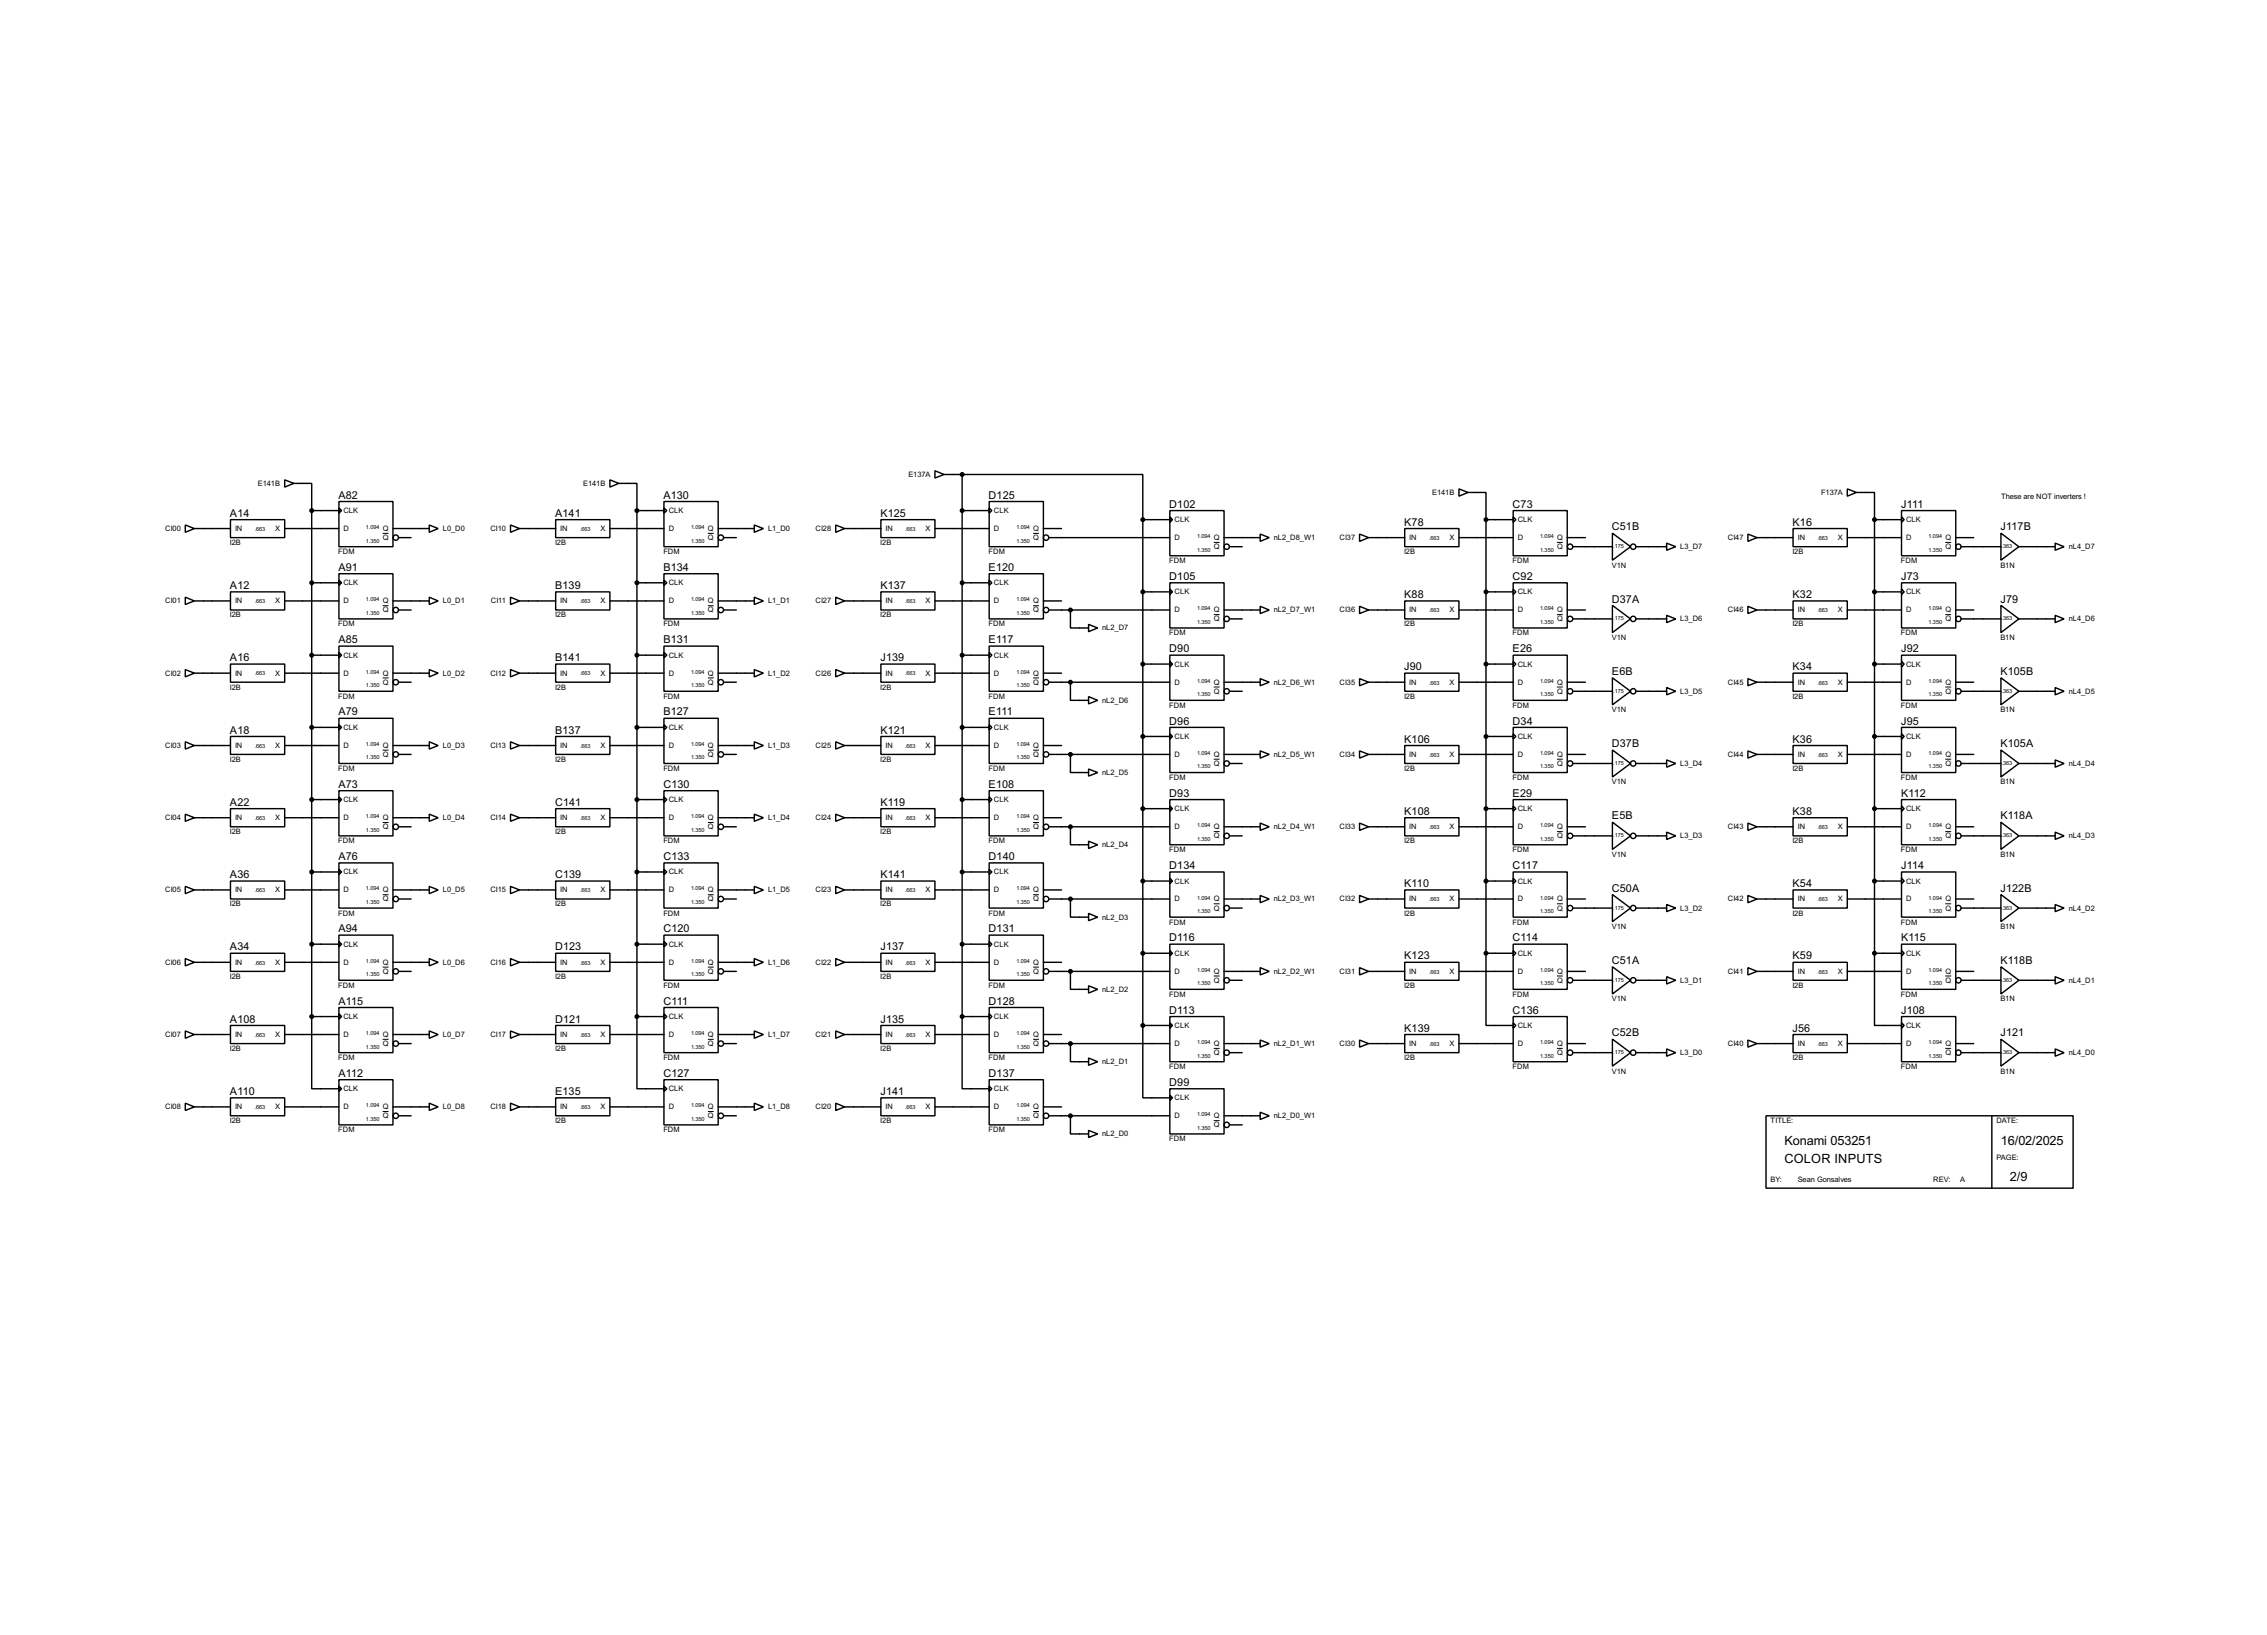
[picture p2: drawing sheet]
<svg xmlns="http://www.w3.org/2000/svg" width="637mm" height="460mm" viewBox="0 0 637 460" stroke-linecap="round" stroke-linejoin="round" font-family="sans-serif">
<defs><g id="words">
<g font-size="4">
<text x="501.8" y="321.9">Konami 053251</text>
<text x="562.7" y="321.9">16/02/2025</text>
<text x="501.8" y="327">COLOR INPUTS</text>
<text x="565.2" y="332">2/9</text>
</g>
<g font-size="3.4">
<text x="95.2" y="140.2">A82</text>
<text x="186.6" y="140.2">A130</text>
<text x="278" y="140.2">D125</text>
<text x="328.8" y="142.8">D102</text>
<text x="425.4" y="142.8">C73</text>
<text x="534.6" y="142.8">J111</text>
<text x="64.7" y="145.3">A14</text>
<text x="156.1" y="145.3">A141</text>
<text x="247.6" y="145.3">K125</text>
<text x="394.9" y="147.8">K78</text>
<text x="453.3" y="149.1">C51B</text>
<text x="504.1" y="147.8">K16</text>
<text x="562.5" y="149.1">J117B</text>
<text x="95.2" y="160.5">A91</text>
<text x="186.6" y="160.5">B134</text>
<text x="278" y="160.5">E120</text>
<text x="64.7" y="165.6">A12</text>
<text x="156.1" y="165.6">B139</text>
<text x="247.6" y="165.6">K137</text>
<text x="328.8" y="163">D105</text>
<text x="425.4" y="163">C92</text>
<text x="534.6" y="163">J73</text>
<text x="394.9" y="168.2">K88</text>
<text x="453.3" y="169.4">D37A</text>
<text x="504.1" y="168.2">K32</text>
<text x="562.5" y="169.4">J79</text>
<text x="64.7" y="185.9">A16</text>
<text x="95.2" y="180.9">A85</text>
<text x="156.1" y="185.9">B141</text>
<text x="186.6" y="180.9">B131</text>
<text x="247.6" y="185.9">J139</text>
<text x="278" y="180.9">E117</text>
<text x="328.8" y="183.4">D90</text>
<text x="425.4" y="183.4">E26</text>
<text x="534.6" y="183.4">J92</text>
<text x="394.9" y="188.5">J90</text>
<text x="453.3" y="189.8">E6B</text>
<text x="504.1" y="188.5">K34</text>
<text x="562.5" y="189.8">K105B</text>
<text x="95.2" y="201.2">A79</text>
<text x="186.6" y="201.2">B127</text>
<text x="278" y="201.2">E111</text>
<text x="328.8" y="203.7">D96</text>
<text x="425.4" y="203.7">D34</text>
<text x="534.6" y="203.7">J95</text>
<text x="64.7" y="206.3">A18</text>
<text x="156.1" y="206.3">B137</text>
<text x="247.6" y="206.3">K121</text>
<text x="394.9" y="208.8">K106</text>
<text x="504.1" y="208.8">K36</text>
<text x="453.3" y="210.1">D37B</text>
<text x="562.5" y="210.1">K105A</text>
<text x="95.2" y="221.5">A73</text>
<text x="186.6" y="221.5">C130</text>
<text x="278" y="221.5">E108</text>
<text x="64.7" y="226.6">A22</text>
<text x="156.1" y="226.6">C141</text>
<text x="247.6" y="226.6">K119</text>
<text x="328.8" y="224">D93</text>
<text x="425.4" y="224">E29</text>
<text x="534.6" y="224">K112</text>
<text x="394.9" y="229.1">K108</text>
<text x="453.3" y="230.4">E5B</text>
<text x="504.1" y="229.1">K38</text>
<text x="562.5" y="230.4">K118A</text>
<text x="95.2" y="241.8">A76</text>
<text x="186.6" y="241.8">C133</text>
<text x="278" y="241.8">D140</text>
<text x="328.8" y="244.4">D134</text>
<text x="425.4" y="244.4">C117</text>
<text x="534.6" y="244.4">J114</text>
<text x="64.7" y="246.9">A36</text>
<text x="156.1" y="246.9">C139</text>
<text x="247.6" y="246.9">K141</text>
<text x="394.9" y="249.4">K110</text>
<text x="453.3" y="250.7">C50A</text>
<text x="504.1" y="249.4">K54</text>
<text x="562.5" y="250.7">J122B</text>
<text x="95.2" y="262.1">A94</text>
<text x="186.6" y="262.1">C120</text>
<text x="278" y="262.1">D131</text>
<text x="64.7" y="267.2">A34</text>
<text x="156.1" y="267.2">D123</text>
<text x="247.6" y="267.2">J137</text>
<text x="328.8" y="264.7">D116</text>
<text x="394.9" y="269.8">K123</text>
<text x="425.4" y="264.7">C114</text>
<text x="504.1" y="269.8">K59</text>
<text x="534.6" y="264.7">K115</text>
<text x="453.3" y="271">C51A</text>
<text x="562.5" y="271">K118B</text>
<text x="64.7" y="287.5">A108</text>
<text x="95.2" y="282.5">A115</text>
<text x="156.1" y="287.5">D121</text>
<text x="186.6" y="282.5">C111</text>
<text x="247.6" y="287.5">J135</text>
<text x="278" y="282.5">D128</text>
<text x="328.8" y="285">D113</text>
<text x="425.4" y="285">C136</text>
<text x="534.6" y="285">J108</text>
<text x="394.9" y="290.1">K139</text>
<text x="453.3" y="291.4">C52B</text>
<text x="504.1" y="290.1">J56</text>
<text x="562.5" y="291.4">J121</text>
<text x="95.2" y="302.8">A112</text>
<text x="186.6" y="302.8">C127</text>
<text x="278" y="302.8">D137</text>
<text x="328.8" y="305.3">D99</text>
<text x="64.7" y="307.9">A110</text>
<text x="156.1" y="307.9">E135</text>
<text x="247.6" y="307.9">J141</text>
</g>
<g font-size="2.4">
<text x="72.5" y="136.6">E141B</text>
<text x="164" y="136.6">E141B</text>
<text x="255.4" y="134.1">E137A</text>
<text x="402.7" y="139.2">E141B</text>
<text x="512.1" y="139.2">F137A</text>
<text x="562.7" y="140.4">These are NOT inverters !</text>
<text x="46.5" y="149.3">CI00</text>
<text x="66.1" y="149.3">IN</text>
<text x="77.4" y="149.3">X</text>
<text x="96.6" y="144.3">CLK</text>
<text x="96.6" y="149.3">D</text>
<text x="107.6" y="149.3">Q</text>
<text x="124.5" y="149.3">L0_D0</text>
<text x="137.9" y="149.3">CI10</text>
<text x="157.5" y="149.3">IN</text>
<text x="168.8" y="149.3">X</text>
<text x="188" y="144.3">CLK</text>
<text x="188" y="149.3">D</text>
<text x="199.1" y="149.3">Q</text>
<text x="216" y="149.3">L1_D0</text>
<text x="229.3" y="149.3">CI28</text>
<text x="249" y="149.3">IN</text>
<text x="260.3" y="149.3">X</text>
<text x="279.5" y="144.3">CLK</text>
<text x="279.5" y="149.3">D</text>
<text x="290.5" y="149.3">Q</text>
<text x="330.3" y="146.8">CLK</text>
<text x="426.8" y="146.8">CLK</text>
<text x="536" y="146.8">CLK</text>
<text x="64.6" y="153.3">I2B</text>
<text x="95.1" y="155.8">FDM</text>
<text x="107.6" y="151.9">Q</text>
<text x="156.1" y="153.3">I2B</text>
<text x="186.5" y="155.8">FDM</text>
<text x="199.1" y="151.9">Q</text>
<text x="247.5" y="153.3">I2B</text>
<text x="278" y="155.8">FDM</text>
<text x="290.5" y="151.9">Q</text>
<text x="330.3" y="151.9">D</text>
<text x="341.3" y="151.9">Q</text>
<text x="341.3" y="154.4">Q</text>
<text x="358.2" y="151.9">nL2_D8_W1</text>
<text x="376.7" y="151.9">CI37</text>
<text x="394.8" y="155.8">I2B</text>
<text x="396.3" y="151.9">IN</text>
<text x="407.6" y="151.9">X</text>
<text x="426.8" y="151.9">D</text>
<text x="437.8" y="151.9">Q</text>
<text x="437.8" y="154.4">Q</text>
<text x="472.5" y="154.4">L3_D7</text>
<text x="485.9" y="151.9">CI47</text>
<text x="504" y="155.8">I2B</text>
<text x="505.5" y="151.9">IN</text>
<text x="516.8" y="151.9">X</text>
<text x="536" y="151.9">D</text>
<text x="547" y="151.9">Q</text>
<text x="547" y="154.4">Q</text>
<text x="581.7" y="154.4">nL4_D7</text>
<text x="328.8" y="158.4">FDM</text>
<text x="425.3" y="158.4">FDM</text>
<text x="453.2" y="159.6">V1N</text>
<text x="534.5" y="158.4">FDM</text>
<text x="562.5" y="159.6">B1N</text>
<text x="96.6" y="164.6">CLK</text>
<text x="188" y="164.6">CLK</text>
<text x="279.5" y="164.6">CLK</text>
<text x="330.3" y="167.1">CLK</text>
<text x="426.8" y="167.1">CLK</text>
<text x="536" y="167.1">CLK</text>
<text x="46.5" y="169.7">CI01</text>
<text x="64.6" y="173.6">I2B</text>
<text x="66.1" y="169.7">IN</text>
<text x="77.4" y="169.7">X</text>
<text x="96.6" y="169.7">D</text>
<text x="107.6" y="169.7">Q</text>
<text x="107.6" y="172.2">Q</text>
<text x="124.5" y="169.7">L0_D1</text>
<text x="138" y="169.7">CI11</text>
<text x="156.1" y="173.6">I2B</text>
<text x="157.5" y="169.7">IN</text>
<text x="168.8" y="169.7">X</text>
<text x="188" y="169.7">D</text>
<text x="199.1" y="169.7">Q</text>
<text x="199.1" y="172.2">Q</text>
<text x="216" y="169.7">L1_D1</text>
<text x="229.3" y="169.7">CI27</text>
<text x="247.5" y="173.6">I2B</text>
<text x="249" y="169.7">IN</text>
<text x="260.3" y="169.7">X</text>
<text x="279.5" y="169.7">D</text>
<text x="290.5" y="169.7">Q</text>
<text x="290.5" y="172.2">Q</text>
<text x="330.3" y="172.2">D</text>
<text x="341.3" y="172.2">Q</text>
<text x="358.2" y="172.2">nL2_D7_W1</text>
<text x="376.7" y="172.2">CI36</text>
<text x="396.3" y="172.2">IN</text>
<text x="407.6" y="172.2">X</text>
<text x="426.8" y="172.2">D</text>
<text x="437.8" y="172.2">Q</text>
<text x="485.9" y="172.2">CI46</text>
<text x="505.5" y="172.2">IN</text>
<text x="516.8" y="172.2">X</text>
<text x="536" y="172.2">D</text>
<text x="547" y="172.2">Q</text>
<text x="95.1" y="176.1">FDM</text>
<text x="186.5" y="176.1">FDM</text>
<text x="278" y="176.1">FDM</text>
<text x="309.9" y="177.3">nL2_D7</text>
<text x="328.8" y="178.7">FDM</text>
<text x="341.3" y="174.7">Q</text>
<text x="394.8" y="176.1">I2B</text>
<text x="425.3" y="178.7">FDM</text>
<text x="437.8" y="174.7">Q</text>
<text x="453.2" y="179.9">V1N</text>
<text x="472.5" y="174.7">L3_D6</text>
<text x="504" y="176.1">I2B</text>
<text x="534.5" y="178.7">FDM</text>
<text x="547" y="174.7">Q</text>
<text x="562.5" y="179.9">B1N</text>
<text x="581.7" y="174.7">nL4_D6</text>
<text x="96.6" y="184.9">CLK</text>
<text x="188" y="184.9">CLK</text>
<text x="279.5" y="184.9">CLK</text>
<text x="46.5" y="190">CI02</text>
<text x="66.1" y="190">IN</text>
<text x="77.4" y="190">X</text>
<text x="96.6" y="190">D</text>
<text x="107.6" y="190">Q</text>
<text x="124.5" y="190">L0_D2</text>
<text x="137.9" y="190">CI12</text>
<text x="157.5" y="190">IN</text>
<text x="168.8" y="190">X</text>
<text x="188" y="190">D</text>
<text x="199.1" y="190">Q</text>
<text x="216" y="190">L1_D2</text>
<text x="229.3" y="190">CI26</text>
<text x="249" y="190">IN</text>
<text x="260.3" y="190">X</text>
<text x="279.5" y="190">D</text>
<text x="290.5" y="190">Q</text>
<text x="330.3" y="187.4">CLK</text>
<text x="426.8" y="187.4">CLK</text>
<text x="536" y="187.4">CLK</text>
<text x="64.6" y="193.9">I2B</text>
<text x="95.1" y="196.5">FDM</text>
<text x="107.6" y="192.5">Q</text>
<text x="156.1" y="193.9">I2B</text>
<text x="186.5" y="196.5">FDM</text>
<text x="199.1" y="192.5">Q</text>
<text x="247.5" y="193.9">I2B</text>
<text x="278" y="196.5">FDM</text>
<text x="290.5" y="192.5">Q</text>
<text x="309.9" y="197.6">nL2_D6</text>
<text x="330.3" y="192.5">D</text>
<text x="341.3" y="192.5">Q</text>
<text x="341.3" y="195.1">Q</text>
<text x="358.2" y="192.5">nL2_D6_W1</text>
<text x="376.7" y="192.5">CI35</text>
<text x="394.8" y="196.5">I2B</text>
<text x="396.3" y="192.5">IN</text>
<text x="407.6" y="192.5">X</text>
<text x="426.8" y="192.5">D</text>
<text x="437.8" y="192.5">Q</text>
<text x="437.8" y="195.1">Q</text>
<text x="472.5" y="195.1">L3_D5</text>
<text x="485.9" y="192.5">CI45</text>
<text x="504" y="196.5">I2B</text>
<text x="505.5" y="192.5">IN</text>
<text x="516.8" y="192.5">X</text>
<text x="536" y="192.5">D</text>
<text x="547" y="192.5">Q</text>
<text x="547" y="195.1">Q</text>
<text x="581.7" y="195.1">nL4_D5</text>
<text x="328.8" y="199">FDM</text>
<text x="425.3" y="199">FDM</text>
<text x="453.2" y="200.3">V1N</text>
<text x="534.5" y="199">FDM</text>
<text x="562.5" y="200.3">B1N</text>
<text x="96.6" y="205.2">CLK</text>
<text x="188" y="205.2">CLK</text>
<text x="279.5" y="205.2">CLK</text>
<text x="330.3" y="207.8">CLK</text>
<text x="426.8" y="207.8">CLK</text>
<text x="536" y="207.8">CLK</text>
<text x="46.5" y="210.3">CI03</text>
<text x="64.6" y="214.2">I2B</text>
<text x="66.1" y="210.3">IN</text>
<text x="77.4" y="210.3">X</text>
<text x="96.6" y="210.3">D</text>
<text x="107.6" y="210.3">Q</text>
<text x="107.6" y="212.8">Q</text>
<text x="124.5" y="210.3">L0_D3</text>
<text x="137.9" y="210.3">CI13</text>
<text x="156.1" y="214.2">I2B</text>
<text x="157.5" y="210.3">IN</text>
<text x="168.8" y="210.3">X</text>
<text x="188" y="210.3">D</text>
<text x="199.1" y="210.3">Q</text>
<text x="199.1" y="212.8">Q</text>
<text x="216" y="210.3">L1_D3</text>
<text x="229.3" y="210.3">CI25</text>
<text x="247.5" y="214.2">I2B</text>
<text x="249" y="210.3">IN</text>
<text x="260.3" y="210.3">X</text>
<text x="279.5" y="210.3">D</text>
<text x="290.5" y="210.3">Q</text>
<text x="290.5" y="212.8">Q</text>
<text x="330.3" y="212.8">D</text>
<text x="341.3" y="212.8">Q</text>
<text x="341.3" y="215.4">Q</text>
<text x="358.2" y="212.8">nL2_D5_W1</text>
<text x="376.7" y="212.8">CI34</text>
<text x="396.3" y="212.8">IN</text>
<text x="407.6" y="212.8">X</text>
<text x="426.8" y="212.8">D</text>
<text x="437.8" y="212.8">Q</text>
<text x="437.8" y="215.4">Q</text>
<text x="472.5" y="215.4">L3_D4</text>
<text x="485.9" y="212.8">CI44</text>
<text x="505.5" y="212.8">IN</text>
<text x="516.8" y="212.8">X</text>
<text x="536" y="212.8">D</text>
<text x="547" y="212.8">Q</text>
<text x="547" y="215.4">Q</text>
<text x="581.7" y="215.4">nL4_D4</text>
<text x="95.1" y="216.8">FDM</text>
<text x="186.5" y="216.8">FDM</text>
<text x="278" y="216.8">FDM</text>
<text x="309.9" y="217.9">nL2_D5</text>
<text x="328.8" y="219.3">FDM</text>
<text x="394.8" y="216.8">I2B</text>
<text x="425.3" y="219.3">FDM</text>
<text x="453.2" y="220.6">V1N</text>
<text x="504" y="216.8">I2B</text>
<text x="534.5" y="219.3">FDM</text>
<text x="562.5" y="220.6">B1N</text>
<text x="96.6" y="225.5">CLK</text>
<text x="188" y="225.5">CLK</text>
<text x="279.5" y="225.5">CLK</text>
<text x="46.5" y="230.6">CI04</text>
<text x="66.1" y="230.6">IN</text>
<text x="77.4" y="230.6">X</text>
<text x="96.6" y="230.6">D</text>
<text x="107.6" y="230.6">Q</text>
<text x="107.6" y="233.2">Q</text>
<text x="124.5" y="230.6">L0_D4</text>
<text x="137.9" y="230.6">CI14</text>
<text x="157.5" y="230.6">IN</text>
<text x="168.8" y="230.6">X</text>
<text x="188" y="230.6">D</text>
<text x="199.1" y="230.6">Q</text>
<text x="199.1" y="233.2">Q</text>
<text x="216" y="230.6">L1_D4</text>
<text x="229.3" y="230.6">CI24</text>
<text x="249" y="230.6">IN</text>
<text x="260.3" y="230.6">X</text>
<text x="279.5" y="230.6">D</text>
<text x="290.5" y="230.6">Q</text>
<text x="290.5" y="233.2">Q</text>
<text x="330.3" y="228.1">CLK</text>
<text x="330.3" y="233.2">D</text>
<text x="341.3" y="233.2">Q</text>
<text x="358.2" y="233.2">nL2_D4_W1</text>
<text x="376.7" y="233.2">CI33</text>
<text x="396.3" y="233.2">IN</text>
<text x="407.6" y="233.2">X</text>
<text x="426.8" y="228.1">CLK</text>
<text x="426.8" y="233.2">D</text>
<text x="437.8" y="233.2">Q</text>
<text x="485.9" y="233.2">CI43</text>
<text x="505.5" y="233.2">IN</text>
<text x="516.8" y="233.2">X</text>
<text x="536" y="228.1">CLK</text>
<text x="536" y="233.2">D</text>
<text x="547" y="233.2">Q</text>
<text x="64.6" y="234.6">I2B</text>
<text x="95.1" y="237.1">FDM</text>
<text x="156.1" y="234.6">I2B</text>
<text x="186.5" y="237.1">FDM</text>
<text x="247.5" y="234.6">I2B</text>
<text x="278" y="237.1">FDM</text>
<text x="309.9" y="238.2">nL2_D4</text>
<text x="328.8" y="239.6">FDM</text>
<text x="341.3" y="235.7">Q</text>
<text x="394.8" y="237.1">I2B</text>
<text x="425.3" y="239.6">FDM</text>
<text x="437.8" y="235.7">Q</text>
<text x="472.5" y="235.7">L3_D3</text>
<text x="504" y="237.1">I2B</text>
<text x="534.5" y="239.6">FDM</text>
<text x="547" y="235.7">Q</text>
<text x="581.7" y="235.7">nL4_D3</text>
<text x="96.6" y="245.9">CLK</text>
<text x="188" y="245.9">CLK</text>
<text x="279.5" y="245.9">CLK</text>
<text x="453.2" y="240.9">V1N</text>
<text x="562.5" y="240.9">B1N</text>
<text x="46.5" y="250.9">CI05</text>
<text x="66.1" y="250.9">IN</text>
<text x="77.4" y="250.9">X</text>
<text x="96.6" y="250.9">D</text>
<text x="107.6" y="250.9">Q</text>
<text x="124.5" y="250.9">L0_D5</text>
<text x="137.9" y="250.9">CI15</text>
<text x="157.5" y="250.9">IN</text>
<text x="168.8" y="250.9">X</text>
<text x="188" y="250.9">D</text>
<text x="199.1" y="250.9">Q</text>
<text x="216" y="250.9">L1_D5</text>
<text x="229.3" y="250.9">CI23</text>
<text x="249" y="250.9">IN</text>
<text x="260.3" y="250.9">X</text>
<text x="279.5" y="250.9">D</text>
<text x="290.5" y="250.9">Q</text>
<text x="330.3" y="248.4">CLK</text>
<text x="426.8" y="248.4">CLK</text>
<text x="536" y="248.4">CLK</text>
<text x="64.6" y="254.9">I2B</text>
<text x="95.1" y="257.4">FDM</text>
<text x="107.6" y="253.5">Q</text>
<text x="156.1" y="254.9">I2B</text>
<text x="186.5" y="257.4">FDM</text>
<text x="199.1" y="253.5">Q</text>
<text x="247.5" y="254.9">I2B</text>
<text x="278" y="257.4">FDM</text>
<text x="290.5" y="253.5">Q</text>
<text x="330.3" y="253.5">D</text>
<text x="341.3" y="253.5">Q</text>
<text x="341.3" y="256">Q</text>
<text x="358.2" y="253.5">nL2_D3_W1</text>
<text x="376.7" y="253.5">CI32</text>
<text x="394.8" y="257.4">I2B</text>
<text x="396.3" y="253.5">IN</text>
<text x="407.6" y="253.5">X</text>
<text x="426.8" y="253.5">D</text>
<text x="437.8" y="253.5">Q</text>
<text x="437.8" y="256">Q</text>
<text x="472.5" y="256">L3_D2</text>
<text x="485.9" y="253.5">CI42</text>
<text x="504" y="257.4">I2B</text>
<text x="505.5" y="253.5">IN</text>
<text x="516.8" y="253.5">X</text>
<text x="536" y="253.5">D</text>
<text x="547" y="253.5">Q</text>
<text x="547" y="256">Q</text>
<text x="581.7" y="256">nL4_D2</text>
<text x="309.9" y="258.6">nL2_D3</text>
<text x="328.8" y="260">FDM</text>
<text x="425.3" y="260">FDM</text>
<text x="453.2" y="261.2">V1N</text>
<text x="534.5" y="260">FDM</text>
<text x="562.5" y="261.2">B1N</text>
<text x="96.6" y="266.2">CLK</text>
<text x="188" y="266.2">CLK</text>
<text x="279.5" y="266.2">CLK</text>
<text x="330.3" y="268.7">CLK</text>
<text x="426.8" y="268.7">CLK</text>
<text x="536" y="268.7">CLK</text>
<text x="46.5" y="271.3">CI06</text>
<text x="64.6" y="275.2">I2B</text>
<text x="66.1" y="271.3">IN</text>
<text x="77.4" y="271.3">X</text>
<text x="96.6" y="271.3">D</text>
<text x="107.6" y="271.3">Q</text>
<text x="107.6" y="273.8">Q</text>
<text x="124.5" y="271.3">L0_D6</text>
<text x="137.9" y="271.3">CI16</text>
<text x="156.1" y="275.2">I2B</text>
<text x="157.5" y="271.3">IN</text>
<text x="168.8" y="271.3">X</text>
<text x="188" y="271.3">D</text>
<text x="199.1" y="271.3">Q</text>
<text x="199.1" y="273.8">Q</text>
<text x="216" y="271.3">L1_D6</text>
<text x="229.3" y="271.3">CI22</text>
<text x="247.5" y="275.2">I2B</text>
<text x="249" y="271.3">IN</text>
<text x="260.3" y="271.3">X</text>
<text x="279.5" y="271.3">D</text>
<text x="290.5" y="271.3">Q</text>
<text x="290.5" y="273.8">Q</text>
<text x="330.3" y="273.8">D</text>
<text x="341.3" y="273.8">Q</text>
<text x="358.2" y="273.8">nL2_D2_W1</text>
<text x="376.7" y="273.8">CI31</text>
<text x="396.3" y="273.8">IN</text>
<text x="407.6" y="273.8">X</text>
<text x="426.8" y="273.8">D</text>
<text x="437.8" y="273.8">Q</text>
<text x="485.9" y="273.8">CI41</text>
<text x="505.5" y="273.8">IN</text>
<text x="516.8" y="273.8">X</text>
<text x="536" y="273.8">D</text>
<text x="547" y="273.8">Q</text>
<text x="95.1" y="277.7">FDM</text>
<text x="186.5" y="277.7">FDM</text>
<text x="278" y="277.7">FDM</text>
<text x="309.9" y="278.9">nL2_D2</text>
<text x="328.8" y="280.3">FDM</text>
<text x="341.3" y="276.3">Q</text>
<text x="394.8" y="277.7">I2B</text>
<text x="425.3" y="280.3">FDM</text>
<text x="437.8" y="276.3">Q</text>
<text x="453.2" y="281.6">V1N</text>
<text x="472.5" y="276.3">L3_D1</text>
<text x="504" y="277.7">I2B</text>
<text x="534.5" y="280.3">FDM</text>
<text x="547" y="276.3">Q</text>
<text x="562.5" y="281.6">B1N</text>
<text x="581.7" y="276.3">nL4_D1</text>
<text x="96.6" y="286.5">CLK</text>
<text x="188" y="286.5">CLK</text>
<text x="279.5" y="286.5">CLK</text>
<text x="46.5" y="291.6">CI07</text>
<text x="66.1" y="291.6">IN</text>
<text x="77.4" y="291.6">X</text>
<text x="96.6" y="291.6">D</text>
<text x="107.6" y="291.6">Q</text>
<text x="124.5" y="291.6">L0_D7</text>
<text x="137.9" y="291.6">CI17</text>
<text x="157.5" y="291.6">IN</text>
<text x="168.8" y="291.6">X</text>
<text x="188" y="291.6">D</text>
<text x="199.1" y="291.6">Q</text>
<text x="216" y="291.6">L1_D7</text>
<text x="229.3" y="291.6">CI21</text>
<text x="249" y="291.6">IN</text>
<text x="260.3" y="291.6">X</text>
<text x="279.5" y="291.6">D</text>
<text x="290.5" y="291.6">Q</text>
<text x="330.3" y="289">CLK</text>
<text x="426.8" y="289">CLK</text>
<text x="536" y="289">CLK</text>
<text x="64.6" y="295.5">I2B</text>
<text x="95.1" y="298.1">FDM</text>
<text x="107.6" y="294.1">Q</text>
<text x="156.1" y="295.5">I2B</text>
<text x="186.5" y="298.1">FDM</text>
<text x="199.1" y="294.1">Q</text>
<text x="247.5" y="295.5">I2B</text>
<text x="278" y="298.1">FDM</text>
<text x="290.5" y="294.1">Q</text>
<text x="309.9" y="299.2">nL2_D1</text>
<text x="330.3" y="294.1">D</text>
<text x="341.3" y="294.1">Q</text>
<text x="341.3" y="296.7">Q</text>
<text x="358.2" y="294.1">nL2_D1_W1</text>
<text x="376.7" y="294.1">CI30</text>
<text x="394.8" y="298.1">I2B</text>
<text x="396.3" y="294.1">IN</text>
<text x="407.6" y="294.1">X</text>
<text x="426.8" y="294.1">D</text>
<text x="437.8" y="294.1">Q</text>
<text x="437.8" y="296.7">Q</text>
<text x="472.5" y="296.7">L3_D0</text>
<text x="485.9" y="294.1">CI40</text>
<text x="504" y="298.1">I2B</text>
<text x="505.5" y="294.1">IN</text>
<text x="516.8" y="294.1">X</text>
<text x="536" y="294.1">D</text>
<text x="547" y="294.1">Q</text>
<text x="547" y="296.7">Q</text>
<text x="581.7" y="296.7">nL4_D0</text>
<text x="328.8" y="300.6">FDM</text>
<text x="425.3" y="300.6">FDM</text>
<text x="453.2" y="301.9">V1N</text>
<text x="534.5" y="300.6">FDM</text>
<text x="562.5" y="301.9">B1N</text>
<text x="46.5" y="311.9">CI08</text>
<text x="66.1" y="311.9">IN</text>
<text x="77.4" y="311.9">X</text>
<text x="96.6" y="306.8">CLK</text>
<text x="96.6" y="311.9">D</text>
<text x="107.6" y="311.9">Q</text>
<text x="124.5" y="311.9">L0_D8</text>
<text x="137.9" y="311.9">CI18</text>
<text x="157.5" y="311.9">IN</text>
<text x="168.8" y="311.9">X</text>
<text x="188" y="306.8">CLK</text>
<text x="188" y="311.9">D</text>
<text x="199.1" y="311.9">Q</text>
<text x="216" y="311.9">L1_D8</text>
<text x="229.3" y="311.9">CI20</text>
<text x="249" y="311.9">IN</text>
<text x="260.3" y="311.9">X</text>
<text x="279.5" y="306.8">CLK</text>
<text x="279.5" y="311.9">D</text>
<text x="290.5" y="311.9">Q</text>
<text x="330.3" y="309.4">CLK</text>
<text x="64.6" y="315.8">I2B</text>
<text x="107.6" y="314.4">Q</text>
<text x="156.1" y="315.8">I2B</text>
<text x="199.1" y="314.4">Q</text>
<text x="247.5" y="315.8">I2B</text>
<text x="290.5" y="314.4">Q</text>
<text x="330.3" y="314.4">D</text>
<text x="341.3" y="314.4">Q</text>
<text x="341.3" y="317">Q</text>
<text x="358.2" y="314.4">nL2_D0_W1</text>
<text x="497.9" y="315.9">TITLE:</text>
<text x="561.4" y="315.9">DATE:</text>
<text x="95.1" y="318.4">FDM</text>
<text x="186.5" y="318.4">FDM</text>
<text x="278" y="318.4">FDM</text>
<text x="309.9" y="319.5">nL2_D0</text>
<text x="328.8" y="320.9">FDM</text>
<text x="561.4" y="326">PAGE:</text>
<text x="497.9" y="332.4">BY:</text>
<text x="505.5" y="332.4">Sean Gonsalves</text>
<text x="543.6" y="332.4">REV:</text>
<text x="551.2" y="332.4">A</text>
</g>
<g font-size="1.8">
<text x="71.7" y="149.3">.663</text>
<text x="102.9" y="148.8">1.094</text>
<text x="163.1" y="149.3">.663</text>
<text x="194.4" y="148.8">1.094</text>
<text x="254.5" y="149.3">.663</text>
<text x="285.8" y="148.8">1.094</text>
<text x="102.9" y="152.6">1.350</text>
<text x="194.4" y="152.6">1.350</text>
<text x="285.8" y="152.6">1.350</text>
<text x="336.6" y="151.3">1.094</text>
<text x="336.6" y="155.1">1.350</text>
<text x="401.9" y="151.8">.663</text>
<text x="433.1" y="151.3">1.094</text>
<text x="433.1" y="155.1">1.350</text>
<text x="453.7" y="154.1">.175</text>
<text x="511.1" y="151.8">.663</text>
<text x="542.3" y="151.3">1.094</text>
<text x="542.3" y="155.1">1.350</text>
<text x="562.9" y="154.1">.363</text>
<text x="71.7" y="169.6">.663</text>
<text x="102.9" y="169.1">1.094</text>
<text x="102.9" y="172.9">1.350</text>
<text x="163.1" y="169.6">.663</text>
<text x="194.4" y="169.1">1.094</text>
<text x="194.4" y="172.9">1.350</text>
<text x="254.5" y="169.6">.663</text>
<text x="285.8" y="169.1">1.094</text>
<text x="285.8" y="172.9">1.350</text>
<text x="336.6" y="171.6">1.094</text>
<text x="401.9" y="172.2">.663</text>
<text x="433.1" y="171.6">1.094</text>
<text x="511.1" y="172.2">.663</text>
<text x="542.3" y="171.6">1.094</text>
<text x="336.6" y="175.4">1.350</text>
<text x="433.1" y="175.4">1.350</text>
<text x="453.7" y="174.4">.175</text>
<text x="542.3" y="175.4">1.350</text>
<text x="562.9" y="174.4">.363</text>
<text x="71.7" y="189.9">.663</text>
<text x="102.9" y="189.4">1.094</text>
<text x="163.1" y="189.9">.663</text>
<text x="194.4" y="189.4">1.094</text>
<text x="254.5" y="189.9">.663</text>
<text x="285.8" y="189.4">1.094</text>
<text x="336.6" y="192">1.094</text>
<text x="433.1" y="192">1.094</text>
<text x="542.3" y="192">1.094</text>
<text x="102.9" y="193.2">1.350</text>
<text x="194.4" y="193.2">1.350</text>
<text x="285.8" y="193.2">1.350</text>
<text x="336.6" y="195.8">1.350</text>
<text x="401.9" y="192.5">.663</text>
<text x="433.1" y="195.8">1.350</text>
<text x="453.7" y="194.7">.175</text>
<text x="511.1" y="192.5">.663</text>
<text x="542.3" y="195.8">1.350</text>
<text x="562.9" y="194.7">.363</text>
<text x="102.9" y="209.7">1.094</text>
<text x="194.4" y="209.7">1.094</text>
<text x="285.8" y="209.7">1.094</text>
<text x="71.7" y="210.3">.663</text>
<text x="102.9" y="213.5">1.350</text>
<text x="163.1" y="210.3">.663</text>
<text x="194.4" y="213.5">1.350</text>
<text x="254.5" y="210.3">.663</text>
<text x="285.8" y="213.5">1.350</text>
<text x="336.6" y="212.3">1.094</text>
<text x="401.9" y="212.8">.663</text>
<text x="433.1" y="212.3">1.094</text>
<text x="453.7" y="215.1">.175</text>
<text x="511.1" y="212.8">.663</text>
<text x="542.3" y="212.3">1.094</text>
<text x="562.9" y="215.1">.363</text>
<text x="336.6" y="216.1">1.350</text>
<text x="433.1" y="216.1">1.350</text>
<text x="542.3" y="216.1">1.350</text>
<text x="71.7" y="230.6">.663</text>
<text x="102.9" y="230.1">1.094</text>
<text x="102.9" y="233.9">1.350</text>
<text x="163.1" y="230.6">.663</text>
<text x="194.4" y="230.1">1.094</text>
<text x="194.4" y="233.9">1.350</text>
<text x="254.5" y="230.6">.663</text>
<text x="285.8" y="230.1">1.094</text>
<text x="285.8" y="233.9">1.350</text>
<text x="336.6" y="232.6">1.094</text>
<text x="401.9" y="233.1">.663</text>
<text x="433.1" y="232.6">1.094</text>
<text x="511.1" y="233.1">.663</text>
<text x="542.3" y="232.6">1.094</text>
<text x="336.6" y="236.4">1.350</text>
<text x="433.1" y="236.4">1.350</text>
<text x="453.7" y="235.4">.175</text>
<text x="542.3" y="236.4">1.350</text>
<text x="562.9" y="235.4">.363</text>
<text x="71.7" y="250.9">.663</text>
<text x="102.9" y="250.4">1.094</text>
<text x="163.1" y="250.9">.663</text>
<text x="194.4" y="250.4">1.094</text>
<text x="254.5" y="250.9">.663</text>
<text x="285.8" y="250.4">1.094</text>
<text x="102.9" y="254.2">1.350</text>
<text x="194.4" y="254.2">1.350</text>
<text x="285.8" y="254.2">1.350</text>
<text x="336.6" y="252.9">1.094</text>
<text x="336.6" y="256.7">1.350</text>
<text x="401.9" y="253.4">.663</text>
<text x="433.1" y="252.9">1.094</text>
<text x="433.1" y="256.7">1.350</text>
<text x="453.7" y="255.7">.175</text>
<text x="511.1" y="253.4">.663</text>
<text x="542.3" y="252.9">1.094</text>
<text x="542.3" y="256.7">1.350</text>
<text x="562.9" y="255.7">.363</text>
<text x="71.7" y="271.2">.663</text>
<text x="102.9" y="270.7">1.094</text>
<text x="102.9" y="274.5">1.350</text>
<text x="163.1" y="271.2">.663</text>
<text x="194.4" y="270.7">1.094</text>
<text x="194.4" y="274.5">1.350</text>
<text x="254.5" y="271.2">.663</text>
<text x="285.8" y="270.7">1.094</text>
<text x="285.8" y="274.5">1.350</text>
<text x="336.6" y="273.2">1.094</text>
<text x="401.9" y="273.8">.663</text>
<text x="433.1" y="273.2">1.094</text>
<text x="511.1" y="273.8">.663</text>
<text x="542.3" y="273.2">1.094</text>
<text x="336.6" y="277">1.350</text>
<text x="433.1" y="277">1.350</text>
<text x="453.7" y="276">.175</text>
<text x="542.3" y="277">1.350</text>
<text x="562.9" y="276">.363</text>
<text x="71.7" y="291.5">.663</text>
<text x="102.9" y="291">1.094</text>
<text x="163.1" y="291.5">.663</text>
<text x="194.4" y="291">1.094</text>
<text x="254.5" y="291.5">.663</text>
<text x="285.8" y="291">1.094</text>
<text x="336.6" y="293.6">1.094</text>
<text x="433.1" y="293.6">1.094</text>
<text x="542.3" y="293.6">1.094</text>
<text x="102.9" y="294.8">1.350</text>
<text x="194.4" y="294.8">1.350</text>
<text x="285.8" y="294.8">1.350</text>
<text x="336.6" y="297.4">1.350</text>
<text x="401.9" y="294.1">.663</text>
<text x="433.1" y="297.4">1.350</text>
<text x="453.7" y="296.3">.175</text>
<text x="511.1" y="294.1">.663</text>
<text x="542.3" y="297.4">1.350</text>
<text x="562.9" y="296.3">.363</text>
<text x="71.7" y="311.9">.663</text>
<text x="102.9" y="311.3">1.094</text>
<text x="163.1" y="311.9">.663</text>
<text x="194.4" y="311.3">1.094</text>
<text x="254.5" y="311.9">.663</text>
<text x="285.8" y="311.3">1.094</text>
<text x="102.9" y="315.1">1.350</text>
<text x="194.4" y="315.1">1.350</text>
<text x="285.8" y="315.1">1.350</text>
<text x="336.6" y="313.9">1.094</text>
<text x="336.6" y="317.7">1.350</text>
</g>
</g></defs>
<g fill="none" stroke="#000" stroke-width=".4">
<path d="M80.1 134.9l2.5 1-2.5 1.1zM82.6 135.9h5.1v7.7M171.5 134.9l2.5 1-2.5 1.1zM174 135.9h5.1v7.7M262.9 132.4l2.6 1-2.6 1zM265.5 133.4h5.1M270.6 133.4h50.8v12.7M270.6 133.4v152.4M410.3 137.5l2.5 1-2.5 1zM412.8 138.5h5.1v7.6M519.5 137.5l2.5 1-2.5 1zM522 138.5h5.1v7.6"/>
<path d="M52.1 147.6l2.6 1-2.6 1.1zM54.7 148.6h10.1M64.8 146.1h15.3v5.1h-15.3zM80.1 148.6h15.2M87.7 143.6v142.2M87.7 143.6h7.6M95.3 141h15.2v12.7h-15.2zM95.3 142.8l.8 .8-.8 .7zM110.5 148.6h10.2M112.1 151.2h3.5M120.7 147.6l2.5 1-2.5 1.1zM143.6 147.6l2.5 1-2.5 1.1z"/>
<path d="M146.1 148.6h10.2M156.3 146.1h15.2v5.1h-15.2zM171.5 148.6h15.2M179.1 143.6v142.2M179.1 143.6h7.6M186.7 141h15.3v12.7h-15.3zM186.7 142.8l.8 .8-.8 .7zM202 148.6h10.1M203.5 151.2h3.6M212.1 147.6l2.6 1-2.6 1.1zM235 147.6l2.5 1-2.5 1.1zM237.5 148.6h10.2"/>
<path d="M247.7 146.1h15.2v5.1h-15.2zM262.9 148.6h15.3M270.6 143.6h7.6M278.2 141h15.2v12.7h-15.2zM278.2 142.8l.7 .8-.7 .7zM293.4 148.6h5.1M294.9 151.2h34.1M321.4 146.1v142.2M321.4 146.1h7.6M329 143.6h15.2v12.7h-15.2zM329 145.3l.7 .8-.7 .8zM344.2 151.2h10.2"/>
<path d="M345.7 153.7h3.6M354.4 150.2l2.5 1-2.5 1zM382.3 150.2l2.6 1-2.6 1zM384.9 151.2h10.1M395 148.6h15.3v5.1h-15.3zM410.3 151.2h15.2M417.9 146.1h7.6M417.9 146.1v121.9M425.5 143.6h15.2v12.7h-15.2zM425.5 145.3l.8 .8-.8 .8zM440.7 151.2h5.1M442.3 153.7h11.1"/>
<path d="M453.4 149.9l5.1 3.8-5.1 3.8zM460 153.7h8.7M468.7 152.7l2.5 1-2.5 1zM491.5 150.2l2.6 1-2.6 1zM494.1 151.2h10.1M504.2 148.6h15.3v5.1h-15.3zM519.5 151.2h15.2M527.1 146.1v121.9M527.1 146.1h7.6M534.7 143.6h15.3v12.7h-15.3zM534.7 145.3l.8 .8-.8 .8zM550 151.2h5"/>
<path d="M551.5 153.7h11.2M562.7 149.9l5 3.8-5 3.8zM567.7 153.7h10.2M577.9 152.7l2.5 1-2.5 1zM52.1 167.9l2.6 1.1-2.6 1zM54.7 169h10.1M64.8 166.4h15.3v5.1h-15.3zM80.1 169h15.2M87.7 163.9h7.6M95.3 161.3h15.2v12.7h-15.2zM95.3 163.1l.8 .8-.8 .7zM110.5 169h10.2"/>
<path d="M112.1 171.5h3.5M120.7 167.9l2.5 1.1-2.5 1zM143.6 167.9l2.5 1.1-2.5 1zM146.1 169h10.2M156.3 166.4h15.2v5.1h-15.2zM171.5 169h15.2M179.1 163.9h7.6M186.7 161.3h15.3v12.7h-15.3zM186.7 163.1l.8 .8-.8 .7zM202 169h10.1M203.5 171.5h3.6M212.1 167.9l2.6 1.1-2.6 1z"/>
<path d="M235 167.9l2.5 1.1-2.5 1zM237.5 169h10.2M247.7 166.4h15.2v5.1h-15.2zM262.9 169h15.3M270.6 163.9h7.6M278.2 161.3h15.2v12.7h-15.2zM278.2 163.1l.7 .8-.7 .7zM293.4 169h5.1M294.9 171.5h34.1M301 171.5v5.1h5.1M306.1 175.6l2.6 1-2.6 1zM321.4 166.4h7.6"/>
<path d="M329 163.9h15.2v12.7h-15.2zM329 165.7l.7 .7-.7 .8zM344.2 171.5h10.2M345.7 174h3.6M354.4 170.5l2.5 1-2.5 1zM382.3 170.5l2.6 1-2.6 1zM384.9 171.5h10.1M395 169h15.3v5h-15.3zM410.3 171.5h15.2M417.9 166.4h7.6M425.5 163.9h15.2v12.7h-15.2zM425.5 165.7l.8 .7-.8 .8z"/>
<path d="M440.7 171.5h5.1M442.3 174h11.1M453.4 170.2l5.1 3.8-5.1 3.9zM460 174h8.7M468.7 173l2.5 1-2.5 1.1zM491.5 170.5l2.6 1-2.6 1zM494.1 171.5h10.1M504.2 169h15.3v5h-15.3zM519.5 171.5h15.2M527.1 166.4h7.6M534.7 163.9h15.3v12.7h-15.3zM534.7 165.7l.8 .7-.8 .8z"/>
<path d="M550 171.5h5M551.5 174h11.2M562.7 170.2l5 3.8-5 3.9zM567.7 174h10.2M577.9 173l2.5 1-2.5 1.1zM52.1 188.3l2.6 1-2.6 1zM54.7 189.3h10.1M64.8 186.7h15.3v5.1h-15.3zM80.1 189.3h15.2M87.7 184.2h7.6M95.3 181.7h15.2v12.7h-15.2zM95.3 183.4l.8 .8-.8 .8z"/>
<path d="M110.5 189.3h10.2M112.1 191.8h3.5M120.7 188.3l2.5 1-2.5 1zM143.6 188.3l2.5 1-2.5 1zM146.1 189.3h10.2M156.3 186.7h15.2v5.1h-15.2zM171.5 189.3h15.2M179.1 184.2h7.6M186.7 181.7h15.3v12.7h-15.3zM186.7 183.4l.8 .8-.8 .8zM202 189.3h10.1M203.5 191.8h3.6"/>
<path d="M212.1 188.3l2.6 1-2.6 1zM235 188.3l2.5 1-2.5 1zM237.5 189.3h10.2M247.7 186.7h15.2v5.1h-15.2zM262.9 189.3h15.3M270.6 184.2h7.6M278.2 181.7h15.2v12.7h-15.2zM278.2 183.4l.7 .8-.7 .8zM293.4 189.3h5.1M294.9 191.8h34.1M301 191.8v5.1h5.1M306.1 195.9l2.6 1-2.6 1z"/>
<path d="M321.4 186.7h7.6M329 184.2h15.2v12.7h-15.2zM329 186l.7 .7-.7 .8zM344.2 191.8h10.2M345.7 194.4h3.6M354.4 190.8l2.5 1-2.5 1zM382.3 190.8l2.6 1-2.6 1zM384.9 191.8h10.1M395 189.3h15.3v5.1h-15.3zM410.3 191.8h15.2M417.9 186.7h7.6M425.5 184.2h15.2v12.7h-15.2z"/>
<path d="M425.5 186l.8 .7-.8 .8zM440.7 191.8h5.1M442.3 194.4h11.1M453.4 190.6l5.1 3.8-5.1 3.8zM460 194.4h8.7M468.7 193.3l2.5 1.1-2.5 1zM491.5 190.8l2.6 1-2.6 1zM494.1 191.8h10.1M504.2 189.3h15.3v5.1h-15.3zM519.5 191.8h15.2M527.1 186.7h7.6M534.7 184.2h15.3v12.7h-15.3z"/>
<path d="M534.7 186l.8 .7-.8 .8zM550 191.8h5M551.5 194.4h11.2M562.7 190.6l5 3.8-5 3.8zM567.7 194.4h10.2M577.9 193.3l2.5 1.1-2.5 1zM52.1 208.6l2.6 1-2.6 1zM54.7 209.6h10.1M64.8 207.1h15.3v5h-15.3zM80.1 209.6h15.2M87.7 204.5h7.6M95.3 202h15.2v12.7h-15.2z"/>
<path d="M95.3 203.8l.8 .7-.8 .8zM110.5 209.6h10.2M112.1 212.1h3.5M120.7 208.6l2.5 1-2.5 1zM143.6 208.6l2.5 1-2.5 1zM146.1 209.6h10.2M156.3 207.1h15.2v5h-15.2zM171.5 209.6h15.2M179.1 204.5h7.6M186.7 202h15.3v12.7h-15.3zM186.7 203.8l.8 .7-.8 .8zM202 209.6h10.1"/>
<path d="M203.5 212.1h3.6M212.1 208.6l2.6 1-2.6 1zM235 208.6l2.5 1-2.5 1zM237.5 209.6h10.2M247.7 207.1h15.2v5h-15.2zM262.9 209.6h15.3M270.6 204.5h7.6M278.2 202h15.2v12.7h-15.2zM278.2 203.8l.7 .7-.7 .8zM293.4 209.6h5.1M294.9 212.1h34.1M301 212.1v5.1h5.1"/>
<path d="M306.1 216.2l2.6 1-2.6 1zM321.4 207.1h7.6M329 204.5h15.2v12.7h-15.2zM329 206.3l.7 .8-.7 .7zM344.2 212.1h10.2M345.7 214.7h3.6M354.4 211.1l2.5 1-2.5 1.1zM382.3 211.1l2.6 1-2.6 1.1zM384.9 212.1h10.1M395 209.6h15.3v5.1h-15.3zM410.3 212.1h15.2M417.9 207.1h7.6"/>
<path d="M425.5 204.5h15.2v12.7h-15.2zM425.5 206.3l.8 .8-.8 .7zM440.7 212.1h5.1M442.3 214.7h11.1M453.4 210.9l5.1 3.8-5.1 3.8zM460 214.7h8.7M468.7 213.7l2.5 1-2.5 1zM491.5 211.1l2.6 1-2.6 1.1zM494.1 212.1h10.1M504.2 209.6h15.3v5.1h-15.3zM519.5 212.1h15.2M527.1 207.1h7.6"/>
<path d="M534.7 204.5h15.3v12.7h-15.3zM534.7 206.3l.8 .8-.8 .7zM550 212.1h5M551.5 214.7h11.2M562.7 210.9l5 3.8-5 3.8zM567.7 214.7h10.2M577.9 213.7l2.5 1-2.5 1zM52.1 228.9l2.6 1-2.6 1zM54.7 229.9h10.1M64.8 227.4h15.3v5.1h-15.3zM80.1 229.9h15.2M87.7 224.8h7.6"/>
<path d="M95.3 222.3h15.2v12.7h-15.2zM95.3 224.1l.8 .7-.8 .8zM110.5 229.9h10.2M112.1 232.5h3.5M120.7 228.9l2.5 1-2.5 1zM143.6 228.9l2.5 1-2.5 1zM146.1 229.9h10.2M156.3 227.4h15.2v5.1h-15.2zM171.5 229.9h15.2M179.1 224.8h7.6M186.7 222.3h15.3v12.7h-15.3zM186.7 224.1l.8 .7-.8 .8z"/>
<path d="M202 229.9h10.1M203.5 232.5h3.6M212.1 228.9l2.6 1-2.6 1zM235 228.9l2.5 1-2.5 1zM237.5 229.9h10.2M247.7 227.4h15.2v5.1h-15.2zM262.9 229.9h15.3M270.6 224.8h7.6M278.2 222.3h15.2v12.7h-15.2zM278.2 224.1l.7 .7-.7 .8zM293.4 229.9h5.1M294.9 232.5h34.1"/>
<path d="M301 232.5v5h5.1M306.1 236.5l2.6 1-2.6 1.1zM321.4 227.4h7.6M329 224.8h15.2v12.7h-15.2zM329 226.6l.7 .8-.7 .7zM344.2 232.5h10.2M345.7 235h3.6M354.4 231.4l2.5 1.1-2.5 1zM382.3 231.4l2.6 1.1-2.6 1zM384.9 232.5h10.1M395 229.9h15.3v5.1h-15.3zM410.3 232.5h15.2"/>
<path d="M417.9 227.4h7.6M425.5 224.8h15.2v12.7h-15.2zM425.5 226.6l.8 .8-.8 .7zM440.7 232.5h5.1M442.3 235h11.1M453.4 231.2l5.1 3.8-5.1 3.8zM460 235h8.7M468.7 234l2.5 1-2.5 1zM491.5 231.4l2.6 1.1-2.6 1zM494.1 232.5h10.1M504.2 229.9h15.3v5.1h-15.3zM519.5 232.5h15.2"/>
<path d="M527.1 227.4h7.6M534.7 224.8h15.3v12.7h-15.3zM534.7 226.6l.8 .8-.8 .7zM550 232.5h5M551.5 235h11.2M562.7 231.2l5 3.8-5 3.8zM567.7 235h10.2M577.9 234l2.5 1-2.5 1zM52.1 249.2l2.6 1-2.6 1.1zM54.7 250.2h10.1M64.8 247.7h15.3v5.1h-15.3zM80.1 250.2h15.2"/>
<path d="M87.7 245.2h7.6M95.3 242.6h15.2v12.7h-15.2zM95.3 244.4l.8 .8-.8 .7zM110.5 250.2h10.2M112.1 252.8h3.5M120.7 249.2l2.5 1-2.5 1.1zM143.6 249.2l2.5 1-2.5 1.1zM146.1 250.2h10.2M156.3 247.7h15.2v5.1h-15.2zM171.5 250.2h15.2M179.1 245.2h7.6M186.7 242.6h15.3v12.7h-15.3z"/>
<path d="M186.7 244.4l.8 .8-.8 .7zM202 250.2h10.1M203.5 252.8h3.6M212.1 249.2l2.6 1-2.6 1.1zM235 249.2l2.5 1-2.5 1.1zM237.5 250.2h10.2M247.7 247.7h15.2v5.1h-15.2zM262.9 250.2h15.3M270.6 245.2h7.6M278.2 242.6h15.2v12.7h-15.2zM278.2 244.4l.7 .8-.7 .7zM293.4 250.2h5.1"/>
<path d="M294.9 252.8h34.1M301 252.8v5.1h5.1M306.1 256.8l2.6 1.1-2.6 1zM321.4 247.7h7.6M329 245.2h15.2v12.7h-15.2zM329 246.9l.7 .8-.7 .8zM344.2 252.8h10.2M345.7 255.3h3.6M354.4 251.8l2.5 1-2.5 1zM382.3 251.8l2.6 1-2.6 1zM384.9 252.8h10.1M395 250.2h15.3v5.1h-15.3z"/>
<path d="M410.3 252.8h15.2M417.9 247.7h7.6M425.5 245.2h15.2v12.7h-15.2zM425.5 246.9l.8 .8-.8 .8zM440.7 252.8h5.1M442.3 255.3h11.1M453.4 251.5l5.1 3.8-5.1 3.8zM460 255.3h8.7M468.7 254.3l2.5 1-2.5 1zM491.5 251.8l2.6 1-2.6 1zM494.1 252.8h10.1M504.2 250.2h15.3v5.1h-15.3z"/>
<path d="M519.5 252.8h15.2M527.1 247.7h7.6M534.7 245.2h15.3v12.7h-15.3zM534.7 246.9l.8 .8-.8 .8zM550 252.8h5M551.5 255.3h11.2M562.7 251.5l5 3.8-5 3.8zM567.7 255.3h10.2M577.9 254.3l2.5 1-2.5 1zM52.1 269.5l2.6 1.1-2.6 1zM54.7 270.6h10.1M64.8 268h15.3v5.1h-15.3z"/>
<path d="M80.1 270.6h15.2M87.7 265.5h7.6M95.3 262.9h15.2v12.7h-15.2zM95.3 264.7l.8 .8-.8 .7zM110.5 270.6h10.2M112.1 273.1h3.5M120.7 269.5l2.5 1.1-2.5 1zM143.6 269.5l2.5 1.1-2.5 1zM146.1 270.6h10.2M156.3 268h15.2v5.1h-15.2zM171.5 270.6h15.2M179.1 265.5h7.6"/>
<path d="M186.7 262.9h15.3v12.7h-15.3zM186.7 264.7l.8 .8-.8 .7zM202 270.6h10.1M203.5 273.1h3.6M212.1 269.5l2.6 1.1-2.6 1zM235 269.5l2.5 1.1-2.5 1zM237.5 270.6h10.2M247.7 268h15.2v5.1h-15.2zM262.9 270.6h15.3M270.6 265.5h7.6M278.2 262.9h15.2v12.7h-15.2zM278.2 264.7l.7 .8-.7 .7z"/>
<path d="M293.4 270.6h5.1M294.9 273.1h34.1M301 273.1v5.1h5.1M306.1 277.2l2.6 1-2.6 1zM321.4 268h7.6M329 265.5h15.2v12.7h-15.2zM329 267.3l.7 .7-.7 .8zM344.2 273.1h10.2M345.7 275.6h3.6M354.4 272.1l2.5 1-2.5 1zM382.3 272.1l2.6 1-2.6 1zM384.9 273.1h10.1"/>
<path d="M395 270.6h15.3v5h-15.3zM410.3 273.1h15.2M417.9 268v20.3h7.6M417.9 268h7.6M425.5 265.5h15.2v12.7h-15.2zM425.5 267.3l.8 .7-.8 .8zM440.7 273.1h5.1M442.3 275.6h11.1M453.4 271.8l5.1 3.8-5.1 3.9zM460 275.6h8.7M468.7 274.6l2.5 1-2.5 1.1zM491.5 272.1l2.6 1-2.6 1z"/>
<path d="M494.1 273.1h10.1M504.2 270.6h15.3v5h-15.3zM519.5 273.1h15.2M527.1 268v20.3h7.6M527.1 268h7.6M534.7 265.5h15.3v12.7h-15.3zM534.7 267.3l.8 .7-.8 .8zM550 273.1h5M551.5 275.6h11.2M562.7 271.8l5 3.8-5 3.9zM567.7 275.6h10.2M577.9 274.6l2.5 1-2.5 1.1z"/>
<path d="M52.1 289.9l2.6 1-2.6 1zM54.7 290.9h10.1M64.8 288.3h15.3v5.1h-15.3zM80.1 290.9h15.2M87.7 285.8v20.3h7.6M87.7 285.8h7.6M95.3 283.3h15.2v12.7h-15.2zM95.3 285l.8 .8-.8 .8zM110.5 290.9h10.2M112.1 293.4h3.5M120.7 289.9l2.5 1-2.5 1zM143.6 289.9l2.5 1-2.5 1z"/>
<path d="M146.1 290.9h10.2M156.3 288.3h15.2v5.1h-15.2zM171.5 290.9h15.2M179.1 285.8v20.3h7.6M179.1 285.8h7.6M186.7 283.3h15.3v12.7h-15.3zM186.7 285l.8 .8-.8 .8zM202 290.9h10.1M203.5 293.4h3.6M212.1 289.9l2.6 1-2.6 1zM235 289.9l2.5 1-2.5 1zM237.5 290.9h10.2"/>
<path d="M247.7 288.3h15.2v5.1h-15.2zM262.9 290.9h15.3M270.6 285.8v20.3h7.6M270.6 285.8h7.6M278.2 283.3h15.2v12.7h-15.2zM278.2 285l.7 .8-.7 .8zM293.4 290.9h5.1M294.9 293.4h34.1M301 293.4v5.1h5.1M306.1 297.5l2.6 1-2.6 1zM321.4 288.3v20.4h7.6M321.4 288.3h7.6"/>
<path d="M329 285.8h15.2v12.7h-15.2zM329 287.6l.7 .7-.7 .8zM344.2 293.4h10.2M345.7 296h3.6M354.4 292.4l2.5 1-2.5 1zM382.3 292.4l2.6 1-2.6 1zM384.9 293.4h10.1M395 290.9h15.3v5.1h-15.3zM410.3 293.4h15.2M425.5 285.8h15.2v12.7h-15.2zM425.5 287.6l.8 .7-.8 .8zM440.7 293.4h5.1"/>
<path d="M442.3 296h11.1M453.4 292.2l5.1 3.8-5.1 3.8zM460 296h8.7M468.7 294.9l2.5 1.1-2.5 1zM491.5 292.4l2.6 1-2.6 1zM494.1 293.4h10.1M504.2 290.9h15.3v5.1h-15.3zM519.5 293.4h15.2M534.7 285.8h15.3v12.7h-15.3zM534.7 287.6l.8 .7-.8 .8zM550 293.4h5M551.5 296h11.2"/>
<path d="M562.7 292.2l5 3.8-5 3.8zM567.7 296h10.2M577.9 294.9l2.5 1.1-2.5 1zM52.1 310.2l2.6 1-2.6 1zM54.7 311.2h10.1M64.8 308.7h15.3v5h-15.3zM80.1 311.2h15.2M95.3 303.6h15.2v12.7h-15.2zM95.3 305.4l.8 .7-.8 .8zM110.5 311.2h10.2M112.1 313.7h3.5M120.7 310.2l2.5 1-2.5 1z"/>
<path d="M143.6 310.2l2.5 1-2.5 1zM146.1 311.2h10.2M156.3 308.7h15.2v5h-15.2zM171.5 311.2h15.2M186.7 303.6h15.3v12.7h-15.3zM186.7 305.4l.8 .7-.8 .8zM202 311.2h10.1M203.5 313.7h3.6M212.1 310.2l2.6 1-2.6 1zM235 310.2l2.5 1-2.5 1zM237.5 311.2h10.2M247.7 308.7h15.2v5h-15.2z"/>
<path d="M262.9 311.2h15.3M278.2 303.6h15.2v12.7h-15.2zM278.2 305.4l.7 .7-.7 .8zM293.4 311.2h5.1M294.9 313.7h34.1M301 313.7v5.1h5.1M306.1 317.8l2.6 1-2.6 1zM329 306.1h15.2v12.7h-15.2zM329 307.9l.7 .8-.7 .7zM344.2 313.7h10.2M345.7 316.3h3.6M354.4 312.7l2.5 1-2.5 1.1z"/>
<path d="M496.6 313.7h86.4v20.4h-86.4zM560.1 313.7v20.4"/>
<circle cx="111.3" cy="151.2" r=".75"/>
<circle cx="202.7" cy="151.2" r=".75"/>
<circle cx="294.1" cy="151.2" r=".75"/>
<circle cx="344.9" cy="153.7" r=".75"/>
<circle cx="441.5" cy="153.7" r=".75"/>
<circle cx="459.2" cy="153.7" r=".75"/>
<circle cx="550.7" cy="153.7" r=".75"/>
<circle cx="111.3" cy="171.5" r=".75"/>
<circle cx="202.7" cy="171.5" r=".75"/>
<circle cx="294.1" cy="171.5" r=".75"/>
<circle cx="344.9" cy="174" r=".75"/>
<circle cx="441.5" cy="174" r=".75"/>
<circle cx="459.2" cy="174" r=".75"/>
<circle cx="550.7" cy="174" r=".75"/>
<circle cx="111.3" cy="191.8" r=".75"/>
<circle cx="202.7" cy="191.8" r=".75"/>
<circle cx="294.1" cy="191.8" r=".75"/>
<circle cx="344.9" cy="194.4" r=".75"/>
<circle cx="441.5" cy="194.4" r=".75"/>
<circle cx="459.2" cy="194.4" r=".75"/>
<circle cx="550.7" cy="194.4" r=".75"/>
<circle cx="111.3" cy="212.1" r=".75"/>
<circle cx="202.7" cy="212.1" r=".75"/>
<circle cx="294.1" cy="212.1" r=".75"/>
<circle cx="344.9" cy="214.7" r=".75"/>
<circle cx="441.5" cy="214.7" r=".75"/>
<circle cx="459.2" cy="214.7" r=".75"/>
<circle cx="550.7" cy="214.7" r=".75"/>
<circle cx="111.3" cy="232.5" r=".75"/>
<circle cx="202.7" cy="232.5" r=".75"/>
<circle cx="294.1" cy="232.5" r=".75"/>
<circle cx="344.9" cy="235" r=".75"/>
<circle cx="441.5" cy="235" r=".75"/>
<circle cx="459.2" cy="235" r=".75"/>
<circle cx="550.7" cy="235" r=".75"/>
<circle cx="111.3" cy="252.8" r=".75"/>
<circle cx="202.7" cy="252.8" r=".75"/>
<circle cx="294.1" cy="252.8" r=".75"/>
<circle cx="344.9" cy="255.3" r=".75"/>
<circle cx="441.5" cy="255.3" r=".75"/>
<circle cx="459.2" cy="255.3" r=".75"/>
<circle cx="550.7" cy="255.3" r=".75"/>
<circle cx="111.3" cy="273.1" r=".75"/>
<circle cx="202.7" cy="273.1" r=".75"/>
<circle cx="294.1" cy="273.1" r=".75"/>
<circle cx="344.9" cy="275.6" r=".75"/>
<circle cx="441.5" cy="275.6" r=".75"/>
<circle cx="459.2" cy="275.6" r=".75"/>
<circle cx="550.7" cy="275.6" r=".75"/>
<circle cx="111.3" cy="293.4" r=".75"/>
<circle cx="202.7" cy="293.4" r=".75"/>
<circle cx="294.1" cy="293.4" r=".75"/>
<circle cx="344.9" cy="296" r=".75"/>
<circle cx="441.5" cy="296" r=".75"/>
<circle cx="459.2" cy="296" r=".75"/>
<circle cx="550.7" cy="296" r=".75"/>
<circle cx="111.3" cy="313.7" r=".75"/>
<circle cx="202.7" cy="313.7" r=".75"/>
<circle cx="294.1" cy="313.7" r=".75"/>
<circle cx="344.9" cy="316.3" r=".75"/>
</g>
<g fill="none" stroke="#000" stroke-width=".28">
<path d="M107.6 150h1.7M199.1 150h1.6M290.5 150h1.7M341.3 152.5h1.7M437.8 152.5h1.7M547 152.5h1.7M107.6 170.3h1.7M199.1 170.3h1.6M290.5 170.3h1.7M341.3 172.8h1.7M437.8 172.8h1.7M547 172.8h1.7"/>
<path d="M107.6 190.6h1.7M199.1 190.6h1.6M290.5 190.6h1.7M341.3 193.2h1.7M437.8 193.2h1.7M547 193.2h1.7M107.6 210.9h1.7M199.1 210.9h1.6M290.5 210.9h1.7M341.3 213.5h1.7M437.8 213.5h1.7M547 213.5h1.7"/>
<path d="M107.6 231.3h1.7M199.1 231.3h1.6M290.5 231.3h1.7M341.3 233.8h1.7M437.8 233.8h1.7M547 233.8h1.7M107.6 251.6h1.7M199.1 251.6h1.6M290.5 251.6h1.7M341.3 254.1h1.7M437.8 254.1h1.7M547 254.1h1.7"/>
<path d="M107.6 271.9h1.7M199.1 271.9h1.6M290.5 271.9h1.7M341.3 274.4h1.7M437.8 274.4h1.7M547 274.4h1.7M107.6 292.2h1.7M199.1 292.2h1.6M290.5 292.2h1.7M341.3 294.8h1.7M437.8 294.8h1.7M547 294.8h1.7"/>
<path d="M107.6 312.5h1.7M199.1 312.5h1.6M290.5 312.5h1.7M341.3 315.1h1.7"/>
</g>
<g fill="#000" stroke="#000" stroke-width=".4">
<circle cx="270.5" cy="133.4" r=".5"/>
<circle cx="87.6" cy="143.6" r=".5"/>
<circle cx="179.1" cy="143.6" r=".5"/>
<circle cx="270.5" cy="143.6" r=".5"/>
<circle cx="321.3" cy="146.1" r=".5"/>
<circle cx="417.8" cy="146.1" r=".5"/>
<circle cx="527.1" cy="146.1" r=".5"/>
<circle cx="87.6" cy="163.9" r=".5"/>
<circle cx="179.1" cy="163.9" r=".5"/>
<circle cx="270.5" cy="163.9" r=".5"/>
<circle cx="301" cy="171.5" r=".5"/>
<circle cx="321.3" cy="166.4" r=".5"/>
<circle cx="417.8" cy="166.4" r=".5"/>
<circle cx="527.1" cy="166.4" r=".5"/>
<circle cx="87.6" cy="184.2" r=".5"/>
<circle cx="179.1" cy="184.2" r=".5"/>
<circle cx="270.5" cy="184.2" r=".5"/>
<circle cx="301" cy="191.8" r=".5"/>
<circle cx="321.3" cy="186.7" r=".5"/>
<circle cx="417.8" cy="186.7" r=".5"/>
<circle cx="527.1" cy="186.7" r=".5"/>
<circle cx="87.6" cy="204.5" r=".5"/>
<circle cx="179.1" cy="204.5" r=".5"/>
<circle cx="270.5" cy="204.5" r=".5"/>
<circle cx="301" cy="212.1" r=".5"/>
<circle cx="321.3" cy="207.1" r=".5"/>
<circle cx="417.8" cy="207.1" r=".5"/>
<circle cx="527.1" cy="207.1" r=".5"/>
<circle cx="87.6" cy="224.8" r=".5"/>
<circle cx="179.1" cy="224.8" r=".5"/>
<circle cx="270.5" cy="224.8" r=".5"/>
<circle cx="301" cy="232.5" r=".5"/>
<circle cx="321.3" cy="227.4" r=".5"/>
<circle cx="417.8" cy="227.4" r=".5"/>
<circle cx="527.1" cy="227.4" r=".5"/>
<circle cx="87.6" cy="245.2" r=".5"/>
<circle cx="179.1" cy="245.2" r=".5"/>
<circle cx="270.5" cy="245.2" r=".5"/>
<circle cx="301" cy="252.8" r=".5"/>
<circle cx="321.3" cy="247.7" r=".5"/>
<circle cx="417.8" cy="247.7" r=".5"/>
<circle cx="527.1" cy="247.7" r=".5"/>
<circle cx="87.6" cy="265.5" r=".5"/>
<circle cx="179.1" cy="265.5" r=".5"/>
<circle cx="270.5" cy="265.5" r=".5"/>
<circle cx="301" cy="273.1" r=".5"/>
<circle cx="321.3" cy="268" r=".5"/>
<circle cx="417.8" cy="268" r=".5"/>
<circle cx="527.1" cy="268" r=".5"/>
<circle cx="87.6" cy="285.8" r=".5"/>
<circle cx="179.1" cy="285.8" r=".5"/>
<circle cx="270.5" cy="285.8" r=".5"/>
<circle cx="301" cy="293.4" r=".5"/>
<circle cx="321.3" cy="288.3" r=".5"/>
<circle cx="301" cy="313.7" r=".5"/>
</g>
<use href="#words"/>
</svg>
